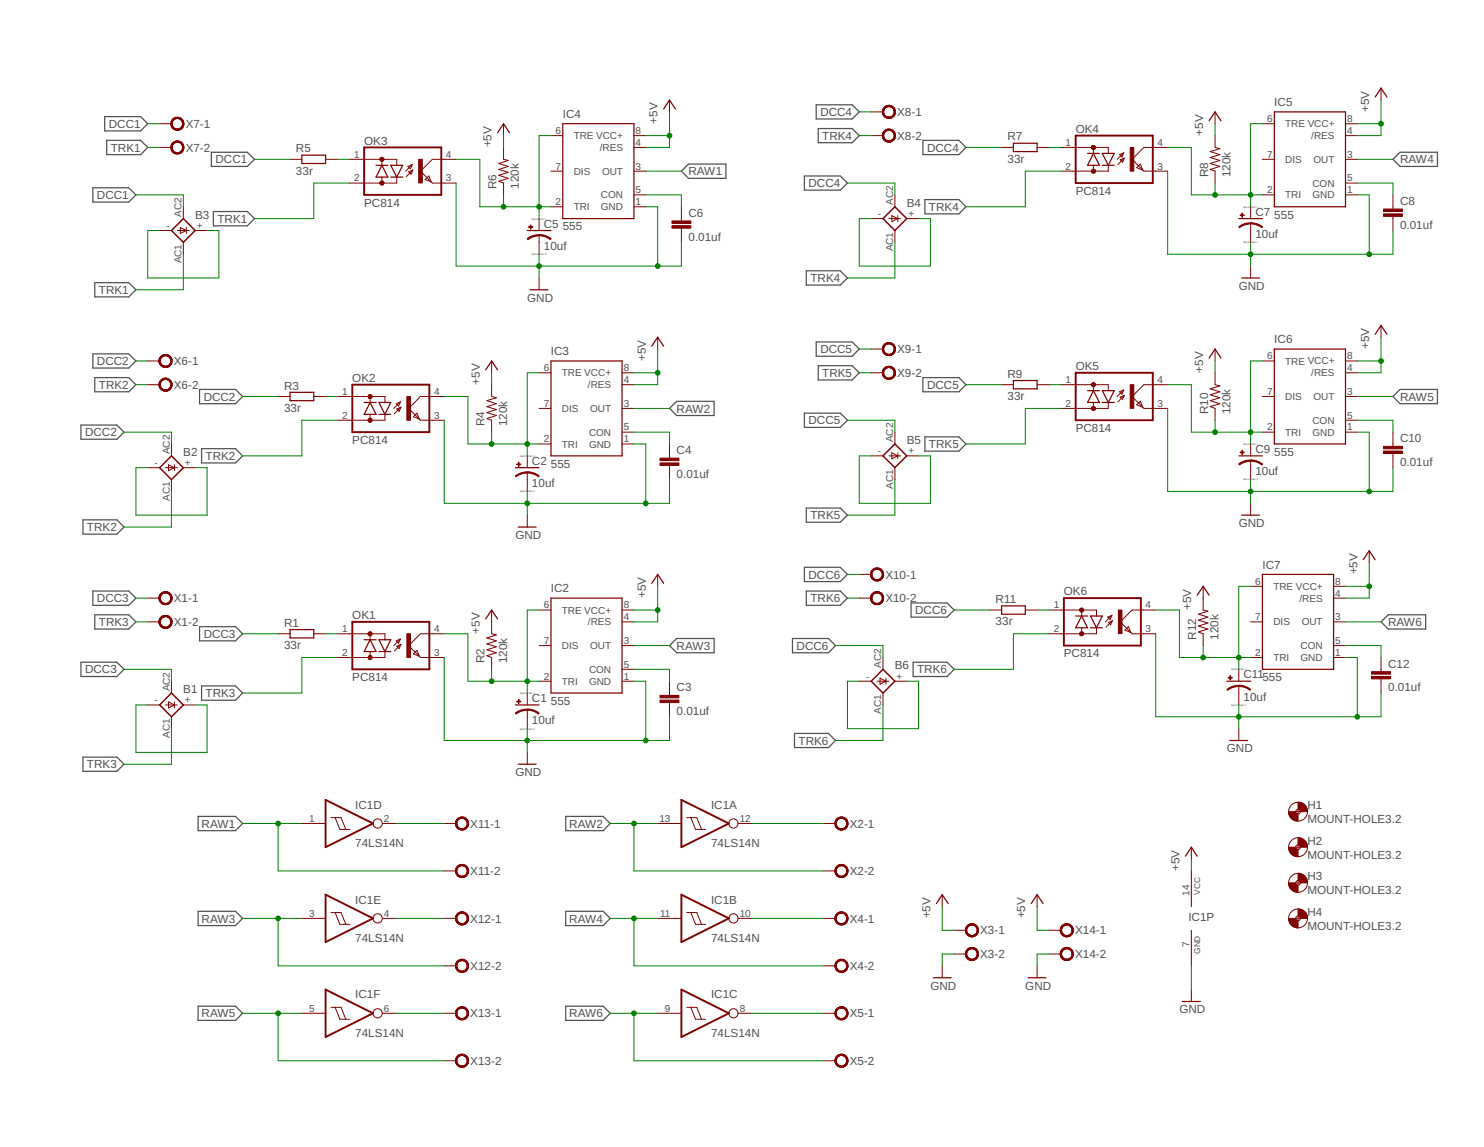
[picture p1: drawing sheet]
<svg xmlns="http://www.w3.org/2000/svg" width="279mm" height="216mm" viewBox="0 0 279 216" stroke-linecap="round" stroke-linejoin="round" font-family="sans-serif">
<defs><g id="words">
<g font-size="2.2" fill="#505050">
<text x="106" y="22.2">IC4</text>
<text x="123.8" y="23.3" transform="rotate(-90 123.8 23.3)">+5V</text>
<text x="154.4" y="21.8">DCC4</text>
<text x="168.9" y="21.8">X8-1</text>
<text x="239.9" y="19.9">IC5</text>
<text x="257.8" y="21.1" transform="rotate(-90 257.8 21.1)">+5V</text>
<text x="20.5" y="24.1">DCC1</text>
<text x="20.8" y="28.5">TRK1</text>
<text x="35" y="24.1">X7-1</text>
<text x="35" y="28.5">X7-2</text>
<text x="55.7" y="28.7">R5</text>
<text x="68.6" y="27.2">OK3</text>
<text x="92.6" y="27.8" transform="rotate(-90 92.6 27.8)">+5V</text>
<text x="154.8" y="26.3">TRK4</text>
<text x="168.9" y="26.3">X8-2</text>
<text x="174.5" y="28.5">DCC4</text>
<text x="189.7" y="26.4">R7</text>
<text x="202.5" y="25">OK4</text>
<text x="226.5" y="25.5" transform="rotate(-90 226.5 25.5)">+5V</text>
<text x="40.6" y="30.8">DCC1</text>
<text x="55.7" y="32.9">33r</text>
<text x="93.5" y="35.6" transform="rotate(-90 93.5 35.6)">R6</text>
<text x="97.7" y="35.6" transform="rotate(-90 97.7 35.6)">120k</text>
<text x="129.6" y="33">RAW1</text>
<text x="152.2" y="35.2">DCC4</text>
<text x="189.7" y="30.7">33r</text>
<text x="227.4" y="33.3" transform="rotate(-90 227.4 33.3)">R8</text>
<text x="231.7" y="33.3" transform="rotate(-90 231.7 33.3)">120k</text>
<text x="263.6" y="30.8">RAW4</text>
<text x="18.3" y="37.5">DCC1</text>
<text x="36.7" y="41.2">B3</text>
<text x="40.9" y="41.9">TRK1</text>
<text x="68.6" y="38.9">PC814</text>
<text x="129.6" y="40.8">C6</text>
<text x="170.7" y="38.9">B4</text>
<text x="174.9" y="39.7">TRK4</text>
<text x="202.5" y="36.7">PC814</text>
<text x="236.4" y="40.6">C7</text>
<text x="239.9" y="41.2">555</text>
<text x="263.6" y="38.6">C8</text>
<text x="102.4" y="47.1">10uf</text>
<text x="102.4" y="42.8">C5</text>
<text x="106" y="43.4">555</text>
<text x="129.6" y="45.3">0.01uf</text>
<text x="236.4" y="44.8">10uf</text>
<text x="263.6" y="43.1">0.01uf</text>
<text x="152.6" y="53.1">TRK4</text>
<text x="18.6" y="55.3">TRK1</text>
<text x="99.3" y="56.8">GND</text>
<text x="233.2" y="54.5">GND</text>
<text x="239.9" y="64.6">IC6</text>
<text x="257.8" y="65.7" transform="rotate(-90 257.8 65.7)">+5V</text>
<text x="18.3" y="68.7">DCC2</text>
<text x="32.7" y="68.7">X6-1</text>
<text x="66.3" y="71.9">OK2</text>
<text x="103.7" y="66.8">IC3</text>
<text x="121.6" y="67.9" transform="rotate(-90 121.6 67.9)">+5V</text>
<text x="154.4" y="66.5">DCC5</text>
<text x="154.8" y="71">TRK5</text>
<text x="168.9" y="66.5">X9-1</text>
<text x="168.9" y="71">X9-2</text>
<text x="189.7" y="71.1">R9</text>
<text x="202.5" y="69.6">OK5</text>
<text x="226.5" y="70.2" transform="rotate(-90 226.5 70.2)">+5V</text>
<text x="18.6" y="73.2">TRK2</text>
<text x="32.7" y="73.2">X6-2</text>
<text x="38.3" y="75.4">DCC2</text>
<text x="53.5" y="77.5">33r</text>
<text x="53.5" y="73.3">R3</text>
<text x="90.3" y="72.4" transform="rotate(-90 90.3 72.4)">+5V</text>
<text x="127.4" y="77.7">RAW2</text>
<text x="174.5" y="73.2">DCC5</text>
<text x="189.7" y="75.3">33r</text>
<text x="227.4" y="78" transform="rotate(-90 227.4 78)">R10</text>
<text x="231.7" y="78" transform="rotate(-90 231.7 78)">120k</text>
<text x="263.6" y="75.4">RAW5</text>
<text x="16" y="82.1">DCC2</text>
<text x="66.3" y="83.6">PC814</text>
<text x="91.2" y="80.2" transform="rotate(-90 91.2 80.2)">R4</text>
<text x="95.5" y="80.2" transform="rotate(-90 95.5 80.2)">120k</text>
<text x="152.2" y="79.9">DCC5</text>
<text x="170.7" y="83.6">B5</text>
<text x="202.5" y="81.3">PC814</text>
<text x="263.6" y="83.2">C10</text>
<text x="34.5" y="85.8">B2</text>
<text x="38.7" y="86.6">TRK2</text>
<text x="100.2" y="87.5">C2</text>
<text x="103.7" y="88">555</text>
<text x="127.4" y="89.9">0.01uf</text>
<text x="127.4" y="85.5">C4</text>
<text x="174.9" y="84.4">TRK5</text>
<text x="236.4" y="89.5">10uf</text>
<text x="236.4" y="85.2">C9</text>
<text x="239.9" y="85.8">555</text>
<text x="263.6" y="87.7">0.01uf</text>
<text x="100.2" y="91.7">10uf</text>
<text x="16.4" y="100">TRK2</text>
<text x="97" y="101.4">GND</text>
<text x="152.6" y="97.7">TRK5</text>
<text x="233.2" y="99.2">GND</text>
<text x="237.7" y="107">IC7</text>
<text x="18.3" y="113.4">DCC3</text>
<text x="32.7" y="113.4">X1-1</text>
<text x="103.7" y="111.5">IC2</text>
<text x="121.6" y="112.6" transform="rotate(-90 121.6 112.6)">+5V</text>
<text x="152.2" y="108.9">DCC6</text>
<text x="152.6" y="113.4">TRK6</text>
<text x="166.7" y="108.9">X10-1</text>
<text x="166.7" y="113.4">X10-2</text>
<text x="187.5" y="113.5">R11</text>
<text x="200.3" y="112">OK6</text>
<text x="255.6" y="108.1" transform="rotate(-90 255.6 108.1)">+5V</text>
<text x="18.6" y="117.8">TRK3</text>
<text x="32.7" y="117.8">X1-2</text>
<text x="53.5" y="118">R1</text>
<text x="66.3" y="116.5">OK1</text>
<text x="90.3" y="119.3" transform="rotate(-90 90.3 119.3)">+5V</text>
<text x="172.3" y="115.6">DCC6</text>
<text x="187.5" y="117.7">33r</text>
<text x="224.3" y="114.8" transform="rotate(-90 224.3 114.8)">+5V</text>
<text x="261.4" y="117.8">RAW6</text>
<text x="38.3" y="120.1">DCC3</text>
<text x="53.5" y="122.2">33r</text>
<text x="91.2" y="124.9" transform="rotate(-90 91.2 124.9)">R2</text>
<text x="95.5" y="124.9" transform="rotate(-90 95.5 124.9)">120k</text>
<text x="127.4" y="122.3">RAW3</text>
<text x="150" y="122.3">DCC6</text>
<text x="168.5" y="126">B6</text>
<text x="200.3" y="123.8">PC814</text>
<text x="225.2" y="120.4" transform="rotate(-90 225.2 120.4)">R12</text>
<text x="229.4" y="120.4" transform="rotate(-90 229.4 120.4)">120k</text>
<text x="261.4" y="125.7">C12</text>
<text x="16" y="126.8">DCC3</text>
<text x="34.5" y="130.5">B1</text>
<text x="38.7" y="131.2">TRK3</text>
<text x="66.3" y="128.2">PC814</text>
<text x="127.4" y="130.1">C3</text>
<text x="172.7" y="126.8">TRK6</text>
<text x="234.1" y="131.9">10uf</text>
<text x="234.1" y="127.7">C11</text>
<text x="237.7" y="128.2">555</text>
<text x="261.4" y="130.1">0.01uf</text>
<text x="100.2" y="136.4">10uf</text>
<text x="100.2" y="132.1">C1</text>
<text x="103.7" y="132.7">555</text>
<text x="127.4" y="134.6">0.01uf</text>
<text x="150.3" y="140.2">TRK6</text>
<text x="231" y="141.6">GND</text>
<text x="16.4" y="144.6">TRK3</text>
<text x="97" y="146.1">GND</text>
<text x="38" y="155.8">RAW1</text>
<text x="66.9" y="152.2">IC1D</text>
<text x="88.5" y="155.8">X11-1</text>
<text x="107.2" y="155.8">RAW2</text>
<text x="133.9" y="152.2">IC1A</text>
<text x="160" y="155.8">X2-1</text>
<text x="246.2" y="154.9">MOUNT-HOLE3.2</text>
<text x="246.2" y="152.3">H1</text>
<text x="66.9" y="159.5">74LS14N</text>
<text x="133.9" y="159.5">74LS14N</text>
<text x="246.2" y="161.6">MOUNT-HOLE3.2</text>
<text x="246.2" y="159">H2</text>
<text x="88.5" y="164.7">X11-2</text>
<text x="160" y="164.7">X2-2</text>
<text x="222.1" y="163.9" transform="rotate(-90 222.1 163.9)">+5V</text>
<text x="246.2" y="165.7">H3</text>
<text x="38" y="173.7">RAW3</text>
<text x="66.9" y="170.1">IC1E</text>
<text x="88.5" y="173.7">X12-1</text>
<text x="107.2" y="173.7">RAW4</text>
<text x="133.9" y="170.1">IC1B</text>
<text x="160" y="173.7">X4-1</text>
<text x="175.2" y="172.9" transform="rotate(-90 175.2 172.9)">+5V</text>
<text x="193" y="172.9" transform="rotate(-90 193 172.9)">+5V</text>
<text x="223.7" y="173.4">IC1P</text>
<text x="246.2" y="168.3">MOUNT-HOLE3.2</text>
<text x="246.2" y="172.4">H4</text>
<text x="66.9" y="177.3">74LS14N</text>
<text x="133.9" y="177.3">74LS14N</text>
<text x="184.6" y="175.9">X3-1</text>
<text x="202.4" y="175.9">X14-1</text>
<text x="246.2" y="175">MOUNT-HOLE3.2</text>
<text x="88.5" y="182.6">X12-2</text>
<text x="160" y="182.6">X4-2</text>
<text x="184.6" y="180.4">X3-2</text>
<text x="202.4" y="180.4">X14-2</text>
<text x="38" y="191.5">RAW5</text>
<text x="66.9" y="187.9">IC1F</text>
<text x="88.5" y="191.5">X13-1</text>
<text x="107.2" y="191.5">RAW6</text>
<text x="133.9" y="187.9">IC1C</text>
<text x="160" y="191.5">X5-1</text>
<text x="175.2" y="186.3">GND</text>
<text x="193" y="186.3">GND</text>
<text x="222.1" y="190.7">GND</text>
<text x="66.9" y="195.2">74LS14N</text>
<text x="133.9" y="195.2">74LS14N</text>
<text x="88.5" y="200.4">X13-2</text>
<text x="160" y="200.4">X5-2</text>
</g>
<g font-size="1.9" fill="#505050">
<text x="238.6" y="23">6</text>
<text x="242" y="24">TRE VCC+</text>
<text x="253.6" y="23">8</text>
<text x="66.7" y="29.7">1</text>
<text x="83.9" y="29.7">4</text>
<text x="104.6" y="25.2">6</text>
<text x="108" y="26.2">TRE VCC+</text>
<text x="112.9" y="28.4">/RES</text>
<text x="119.7" y="25.2">8</text>
<text x="119.7" y="27.4">4</text>
<text x="200.6" y="27.4">1</text>
<text x="217.9" y="27.4">4</text>
<text x="238.6" y="29.7">7</text>
<text x="246.9" y="26.2">/RES</text>
<text x="253.6" y="29.7">3</text>
<text x="253.6" y="25.2">4</text>
<text x="66.7" y="34.1">2</text>
<text x="83.9" y="34.1">3</text>
<text x="104.6" y="31.9">7</text>
<text x="108" y="32.9">DIS</text>
<text x="113.3" y="32.9">OUT</text>
<text x="119.7" y="31.9">3</text>
<text x="200.6" y="31.9">2</text>
<text x="217.9" y="31.9">3</text>
<text x="242" y="30.7">DIS</text>
<text x="247.1" y="35.1">CON</text>
<text x="247.3" y="30.7">OUT</text>
<text x="253.6" y="34.1">5</text>
<text x="34.2" y="40.8" transform="rotate(-90 34.2 40.8)">AC2</text>
<text x="104.6" y="38.6">2</text>
<text x="108" y="39.6">TRI</text>
<text x="113.1" y="39.6">GND</text>
<text x="113.1" y="37.4">CON</text>
<text x="119.7" y="38.6">1</text>
<text x="119.7" y="36.4">5</text>
<text x="165.3" y="40.8">-</text>
<text x="168.2" y="38.6" transform="rotate(-90 168.2 38.6)">AC2</text>
<text x="171" y="40.8">+</text>
<text x="238.6" y="36.4">2</text>
<text x="242" y="37.4">TRI</text>
<text x="247.1" y="37.4">GND</text>
<text x="253.6" y="36.4">1</text>
<text x="31.3" y="43.1">-</text>
<text x="37.1" y="43.1">+</text>
<text x="168.2" y="47.3" transform="rotate(-90 168.2 47.3)">AC1</text>
<text x="34.2" y="49.6" transform="rotate(-90 34.2 49.6)">AC1</text>
<text x="102.4" y="69.9">6</text>
<text x="105.8" y="70.8">TRE VCC+</text>
<text x="117.4" y="69.9">8</text>
<text x="238.6" y="67.6">6</text>
<text x="242" y="68.6">TRE VCC+</text>
<text x="246.9" y="70.8">/RES</text>
<text x="253.6" y="67.6">8</text>
<text x="253.6" y="69.9">4</text>
<text x="64.4" y="74.3">1</text>
<text x="81.7" y="74.3">4</text>
<text x="102.4" y="76.6">7</text>
<text x="105.8" y="77.5">DIS</text>
<text x="110.7" y="73.1">/RES</text>
<text x="111.1" y="77.5">OUT</text>
<text x="117.4" y="76.6">3</text>
<text x="117.4" y="72.1">4</text>
<text x="200.6" y="72.1">1</text>
<text x="200.6" y="76.6">2</text>
<text x="217.9" y="76.6">3</text>
<text x="217.9" y="72.1">4</text>
<text x="238.6" y="74.3">7</text>
<text x="242" y="75.3">DIS</text>
<text x="247.3" y="75.3">OUT</text>
<text x="253.6" y="74.3">3</text>
<text x="64.4" y="78.8">2</text>
<text x="81.7" y="78.8">3</text>
<text x="102.4" y="83.3">2</text>
<text x="110.9" y="82">CON</text>
<text x="117.4" y="83.3">1</text>
<text x="117.4" y="81">5</text>
<text x="168.2" y="83.3" transform="rotate(-90 168.2 83.3)">AC2</text>
<text x="238.6" y="81">2</text>
<text x="242" y="82">TRI</text>
<text x="247.1" y="82">GND</text>
<text x="247.1" y="79.8">CON</text>
<text x="253.6" y="81">1</text>
<text x="253.6" y="78.8">5</text>
<text x="29.1" y="87.7">-</text>
<text x="32" y="85.5" transform="rotate(-90 32 85.5)">AC2</text>
<text x="34.8" y="87.7">+</text>
<text x="105.8" y="84.2">TRI</text>
<text x="110.9" y="84.2">GND</text>
<text x="165.3" y="85.5">-</text>
<text x="171" y="85.5">+</text>
<text x="32" y="94.2" transform="rotate(-90 32 94.2)">AC1</text>
<text x="168.2" y="92" transform="rotate(-90 168.2 92)">AC1</text>
<text x="236.3" y="110">6</text>
<text x="239.7" y="111">TRE VCC+</text>
<text x="244.7" y="113.3">/RES</text>
<text x="251.4" y="110">8</text>
<text x="251.4" y="112.3">4</text>
<text x="64.4" y="119">1</text>
<text x="81.7" y="119">4</text>
<text x="102.4" y="114.5">6</text>
<text x="105.8" y="115.5">TRE VCC+</text>
<text x="110.7" y="117.7">/RES</text>
<text x="117.4" y="114.5">8</text>
<text x="117.4" y="116.7">4</text>
<text x="198.4" y="114.5">1</text>
<text x="198.4" y="119">2</text>
<text x="215.7" y="119">3</text>
<text x="215.7" y="114.5">4</text>
<text x="236.3" y="116.7">7</text>
<text x="239.7" y="117.7">DIS</text>
<text x="245.1" y="117.7">OUT</text>
<text x="251.4" y="116.7">3</text>
<text x="64.4" y="123.4">2</text>
<text x="81.7" y="123.4">3</text>
<text x="102.4" y="121.2">7</text>
<text x="105.8" y="122.2">DIS</text>
<text x="111.1" y="122.2">OUT</text>
<text x="117.4" y="121.2">3</text>
<text x="117.4" y="125.7">5</text>
<text x="165.9" y="125.7" transform="rotate(-90 165.9 125.7)">AC2</text>
<text x="236.3" y="123.4">2</text>
<text x="239.7" y="124.4">TRI</text>
<text x="244.9" y="124.4">GND</text>
<text x="244.9" y="122.2">CON</text>
<text x="251.4" y="123.4">1</text>
<text x="251.4" y="121.2">5</text>
<text x="32" y="130.1" transform="rotate(-90 32 130.1)">AC2</text>
<text x="102.4" y="127.9">2</text>
<text x="105.8" y="128.9">TRI</text>
<text x="110.9" y="128.9">GND</text>
<text x="110.9" y="126.7">CON</text>
<text x="117.4" y="127.9">1</text>
<text x="163.1" y="127.9">-</text>
<text x="168.8" y="127.9">+</text>
<text x="29.1" y="132.4">-</text>
<text x="34.8" y="132.4">+</text>
<text x="165.9" y="134.4" transform="rotate(-90 165.9 134.4)">AC1</text>
<text x="32" y="138.9" transform="rotate(-90 32 138.9)">AC1</text>
<text x="58.2" y="154.7">1</text>
<text x="72.3" y="154.7">2</text>
<text x="124.2" y="154.7">13</text>
<text x="139.3" y="154.7">12</text>
<text x="58.2" y="172.6">3</text>
<text x="72.3" y="172.6">4</text>
<text x="124.3" y="172.6">11</text>
<text x="139.3" y="172.6">10</text>
<text x="224" y="168.6" transform="rotate(-90 224 168.6)">14</text>
<text x="224" y="178.2" transform="rotate(-90 224 178.2)">7</text>
<text x="58.2" y="190.4">5</text>
<text x="72.3" y="190.4">6</text>
<text x="125.2" y="190.4">9</text>
<text x="139.3" y="190.4">8</text>
</g>
<g font-size="1.6" fill="#505050">
<text x="226" y="168.4" transform="rotate(-90 226 168.4)">VCC</text>
<text x="226" y="179.6" transform="rotate(-90 226 179.6)">GND</text>
</g>
<g font-size=".5" fill="#505050">
<text x="100.1" y="41.3">SpiceOrder 1</text>
<text x="234" y="39.1">SpiceOrder 1</text>
<text x="234" y="45.8">SpiceOrder 2</text>
<text x="100.1" y="48">SpiceOrder 2</text>
<text x="234" y="83.7">SpiceOrder 1</text>
<text x="97.8" y="86">SpiceOrder 1</text>
<text x="97.8" y="92.7">SpiceOrder 2</text>
<text x="234" y="90.4">SpiceOrder 2</text>
<text x="97.8" y="130.6">SpiceOrder 1</text>
<text x="231.8" y="126.2">SpiceOrder 1</text>
<text x="97.8" y="137.3">SpiceOrder 2</text>
<text x="231.8" y="132.9">SpiceOrder 2</text>
</g>
</g></defs>
<g fill="none" stroke="#505050" stroke-width=".23">
<path d="M153.7 19.7h6.7l1.4 1.4-1.4 1.3h-6.7zM17.5 35.3h6.7l1.4 1.4-1.4 1.3h-6.7zM19.7 21.9h6.8l1.3 1.4-1.3 1.3h-6.8zM20.1 26.4h6.4l1.3 1.3-1.3 1.4h-6.4zM39.8 28.7h6.8l1.3 1.3-1.3 1.3h-6.8zM40.2 39.8h6.4l1.3 1.3-1.3 1.4h-6.4zM129.6 30.9h7.1v2.7h-7.1l-1.3-1.4zM151.4 33.1h6.8l1.4 1.4-1.4 1.3h-6.8zM154.1 24.2h6.3l1.4 1.3-1.4 1.4h-6.3zM173.8 26.4h6.7l1.4 1.3-1.4 1.4h-6.7zM174.1 37.6h6.4l1.4 1.3-1.4 1.4h-6.4zM263.6 28.7h7v2.6h-7l-1.3-1.3z"/>
<path d="M17.8 53.2h6.4l1.4 1.3-1.4 1.4h-6.4zM151.8 51h6.4l1.4 1.3-1.4 1.4h-6.4zM17.5 66.6h6.7l1.4 1.3-1.4 1.4h-6.7zM17.8 71.1h6.4l1.4 1.3-1.4 1.3h-6.4zM37.6 73.3h6.7l1.4 1.3-1.4 1.4h-6.7zM126 76.9l1.4-1.4h7.1v2.7h-7.1zM151.4 77.8h6.8l1.4 1.3-1.4 1.4h-6.8zM153.7 64.4h6.7l1.4 1.3-1.4 1.4h-6.7zM154.1 68.8h6.3l1.4 1.4-1.4 1.3h-6.3zM173.8 71.1h6.7l1.4 1.3-1.4 1.3h-6.7zM263.6 73.3h7v2.7h-7l-1.3-1.4zM15.2 80h6.8l1.3 1.3-1.3 1.4h-6.8z"/>
<path d="M15.6 97.9h6.4l1.3 1.3-1.3 1.3h-6.4zM38 84.5h6.3l1.4 1.3-1.4 1.3h-6.3zM151.8 95.6h6.4l1.4 1.4-1.4 1.3h-6.4zM174.1 82.2h6.4l1.4 1.4-1.4 1.3h-6.4zM17.5 111.3h6.7l1.4 1.3-1.4 1.3h-6.7zM17.8 115.7h6.4l1.4 1.4-1.4 1.3h-6.4zM37.6 118h6.7l1.4 1.3-1.4 1.3h-6.7zM151.4 106.8h6.8l1.4 1.3-1.4 1.4h-6.8zM151.8 111.3h6.4l1.4 1.3-1.4 1.3h-6.4zM171.5 113.5h6.8l1.3 1.3-1.3 1.4h-6.8zM260 117.1l1.4-1.4h7v2.7h-7zM15.2 124.7h6.8l1.3 1.3-1.3 1.3h-6.8z"/>
<path d="M38 129.1h6.3l1.4 1.4-1.4 1.3h-6.3zM126 121.5l1.4-1.3h7.1v2.7h-7.1zM149.2 120.2h6.8l1.3 1.3-1.3 1.4h-6.8zM149.6 138h6.4l1.3 1.4-1.3 1.3h-6.4zM171.9 124.7h6.4l1.3 1.3-1.3 1.3h-6.4zM15.6 142.5h6.4l1.3 1.3-1.3 1.4h-6.4zM37.3 153.7h7l1.4 1.3-1.4 1.4h-7zM106.5 153.7h7.1l1.3 1.3-1.3 1.4h-7.1zM37.3 171.5h7l1.4 1.4-1.4 1.3h-7zM106.5 171.5h7.1l1.3 1.4-1.3 1.3h-7.1zM37.3 189.4h7l1.4 1.3-1.4 1.4h-7zM106.5 189.4h7.1l1.3 1.3-1.3 1.4h-7.1z"/>
</g>
<path d="M68.6 27.7h14.5v9h-14.5zM202.5 25.5h14.5v9h-14.5zM66.3 72.4h14.5v8.9h-14.5zM202.5 70.2h14.5v8.9h-14.5zM66.3 117.1h14.5v8.9h-14.5zM200.3 112.6h14.5v8.9h-14.5zM61.3 150.6l8.9 4.4-8.9 4.5zM128.3 150.6l8.9 4.4-8.9 4.5zM61.3 168.4l8.9 4.5-8.9 4.4zM128.3 168.4l8.9 4.5-8.9 4.4zM61.3 186.3l8.9 4.4-8.9 4.5zM128.3 186.3l8.9 4.4-8.9 4.5z" fill="none" stroke="#800000" stroke-width=".36"/>
<g fill="none" stroke="#800000" stroke-width=".19">
<path d="M126 18.8v2.3M260 16.6v2.2M30.1 27.7h2.2M30.1 23.3h2.2M34.5 38.9v2.2M54.6 30h2.2M61.3 30h2.2M65.8 30h8.9v1.1M71.9 30v1.1M71.9 33.3v1.2M74.7 33.3v1.2h-8.9M76.8 31.3l.8-.3-.3 .8z"/>
<path d="M76.9 32.3l.8-.3-.3 .8zM77.6 31l-1.2 1.2M77.7 32l-1.2 1.2M80.1 33.8l.6-.7 .5 1.1zM85.9 30h-4.5l-2.2 2.2 2.2 2.3h4.5M94.8 27.7v2.3l.9 .2-1.8 .6 1.8 .5-1.8 .6 1.8 .5-1.8 .6 1.8 .6-1.8 .5 .9 .4v2.2M94.8 23.3v2.2M103.7 25.5h2.3M103.7 32.2h2.3M103.7 38.9h2.3M119.4 25.5h2.2M119.4 32.2h2.2"/>
<path d="M119.4 38.9h2.2M119.4 36.7h2.2M119.4 27.7h2.2M128.3 38.9v2.7M164 25.5h2.2M164 21.1h2.2M168.5 36.7v2.2M188.6 27.7h2.2M195.3 27.7h2.2M199.7 27.7h9v1.2M205.9 27.7v1.2M205.9 31.1v1.1"/>
<path d="M208.7 31.1v1.1h-9M210.8 29.1l.8-.3-.4 .7zM210.9 30.1l.8-.3-.4 .7zM211.6 28.8l-1.3 1.2M211.7 29.8l-1.2 1.2M214.7 30.9l.4 1.1-1.1-.4zM215.1 32l.3 .2h4.4M219.8 27.7h-4.4l-2.3 2.3 2 2M228.8 25.5v2.2l.9 .3-1.8 .5 1.8 .6-1.8 .6 1.8 .5-1.8 .6 1.8 .5-1.8 .6 .9 .3v2.3M228.8 21.1v2.2M235.5 38.9v2.2M237.7 30h2.2"/>
<path d="M237.7 36.7h2.2M237.7 23.3h2.2M253.3 34.5h2.2M253.3 30h2.2M253.3 25.5h2.2M253.3 36.7h2.2M253.3 23.3h2.2M262.3 36.7v2.7M30.1 43.4h2.2M33.4 43.4h2.2M34 42.8l1.1 .6-1.1 .5zM34.5 45.6v2.3"/>
<path d="M35.1 42.8v1.1M36.7 43.4h2.3M101.5 41.1v2.3M101.5 44.3v3.6M101.5 52.3v2.2M128.3 42.9v2.7M164 41.1h2.2M167.4 41.1h2.2M167.9 40.6l1.1 .5-1.1 .6zM168.5 43.4v2.2M169 40.6v1.1M170.7 41.1h2.2"/>
<path d="M235.5 42v3.6M235.5 50.1v2.2M262.3 40.7v2.7M27.8 72.4h2.3M27.8 67.9h2.3M52.4 74.6h2.2M59.1 74.6h2.2M63.5 74.6h9v1.2M69.7 74.6v1.2M69.7 78v1.1M72.5 78v1.1h-9M74.6 76l.8-.4-.4 .8z"/>
<path d="M74.7 77l.8-.4-.4 .8zM75.4 75.6l-1.3 1.3M75.5 76.6l-1.2 1.3M78.5 77.8l.5 1.1-1.2-.5zM83.6 74.6h-4.4l-2.3 2.3 2.3 2.2h4.4M92.6 67.9v2.3M92.6 72.4v2.2l.9 .3-1.8 .5 1.8 .6-1.8 .5 1.8 .6-1.8 .6 1.8 .5-1.8 .6 .9 .3v2.2M101.5 70.2h2.2M101.5 76.9h2.2M117.1 70.2h2.3M117.1 76.9h2.3M117.1 72.4h2.3"/>
<path d="M123.8 63.5v2.2M164 70.2h2.2M164 65.7h2.2M188.6 72.4h2.2M195.3 72.4h2.2M199.7 72.4h9v1.1M205.9 72.4v1.1M205.9 75.8v1.1M208.7 75.8v1.1h-9M210.8 73.7l.8-.3-.4 .8zM210.9 74.8l.8-.4-.4 .8zM211.6 73.4l-1.3 1.2"/>
<path d="M211.7 74.4l-1.2 1.2M214 76.2l.7-.7 .4 1.1zM219.8 72.4h-4.4l-2.3 2.2 2.3 2.3h4.4M228.8 65.7v2.2M228.8 70.2v2.2l.9 .2-1.8 .6 1.8 .5-1.8 .6 1.8 .6-1.8 .5 1.8 .6-1.8 .5 .9 .4v2.2M237.7 74.6h2.2M237.7 67.9h2.2M253.3 79.1h2.2M253.3 74.6h2.2M253.3 70.2h2.2M253.3 67.9h2.2M260 61.3v2.2"/>
<path d="M27.8 88h2.3M31.2 88h2.2M31.7 87.5l1.1 .5-1.1 .6zM32.3 83.6v2.2M32.3 90.3v2.2M32.8 87.5v1.1M34.5 88h2.2M99.3 85.8v2.2M99.3 88.9v3.6M99.3 97v2.2M101.5 83.6h2.2M117.1 83.6h2.3"/>
<path d="M117.1 81.3h2.3M126 83.6v2.7M126 87.6v2.7M164 85.8h2.2M167.4 85.8h2.2M167.9 85.2l1.1 .6-1.1 .6zM168.5 81.3v2.3M168.5 88v2.3M169 85.2v1.2M170.7 85.8h2.2M235.5 83.6v2.2M235.5 86.7v3.6"/>
<path d="M235.5 94.7v2.3M237.7 81.3h2.2M253.3 81.3h2.2M262.3 81.3v2.7M262.3 85.4v2.6M27.8 117.1h2.3M27.8 112.6h2.3M52.4 119.3h2.2M59.1 119.3h2.2M63.5 119.3h9v1.1M69.7 119.3v1.1M83.6 119.3h-4.4l-2.3 2.2 2.1 2"/>
<path d="M92.6 114.8v4.5l.9 .2-1.8 .6 1.8 .5-1.8 .6 1.8 .6-1.8 .5 1.8 .6-1.8 .5 .9 .4v2.2M101.5 114.8h2.2M117.1 114.8h2.3M117.1 117.1h2.3M123.8 108.1v2.3M161.8 112.6h2.2M161.8 108.1h2.2M186.3 114.8h2.3M193 114.8h2.3M197.5 114.8h8.9v1.2M203.6 114.8v1.2M203.6 118.2v1.1"/>
<path d="M206.4 118.2v1.1h-8.9M208.6 116.2l.7-.4-.3 .8zM208.7 117.2l.7-.4-.3 .8zM209.3 115.8l-1.2 1.3M209.4 116.8l-1.2 1.3M211.8 118.6l.7-.6 .4 1.1zM212.9 119.1l.2 .2h4.5M217.6 114.8h-4.5l-2.2 2.3 2 2M226.5 110.4v4.4l.9 .2-1.8 .6 1.8 .6-1.8 .5 1.8 .6-1.8 .5 1.8 .6-1.8 .6 .9 .3v2.2M235.5 117.1h2.2M235.5 110.4h2.2M251.1 117.1h2.2"/>
<path d="M251.1 112.6h2.2M251.1 110.4h2.2M257.8 103.7v2.2M27.8 132.7h2.3M31.2 132.7h2.2M31.7 132.1l1.1 .6-1.1 .5zM32.3 128.2v2.3M32.3 134.9v2.3M32.8 132.1v1.1M34.5 132.7h2.2M69.7 122.6v1.2M72.5 122.6v1.2h-9"/>
<path d="M74.6 120.6l.8-.3-.4 .8zM74.7 121.6l.8-.3-.4 .8zM75.4 120.3l-1.3 1.2M75.5 121.3l-1.2 1.2M77.8 123.1l.7-.7 .5 1.1zM79 123.5l.2 .3h4.4M99.3 130.5v2.2M99.3 133.6v3.6M101.5 121.5h2.2M101.5 128.2h2.2M117.1 121.5h2.3M117.1 128.2h2.3"/>
<path d="M117.1 126h2.3M126 128.2v2.7M126 132.2v2.7M161.8 128.2h2.2M165.1 128.2h2.3M165.7 127.7l1.1 .5-1.1 .6zM166.2 123.8v2.2M166.2 130.5v2.2M166.8 127.7v1.1M168.5 128.2h2.2M233.2 126v2.2M233.2 129.1v3.6"/>
<path d="M233.2 137.2v2.2M235.5 123.8h2.2M251.1 123.8h2.2M251.1 121.5h2.2M260 123.8v2.6M260 127.8v2.7M56.8 155h4.5M62.3 153.9h1.9l.9 2.2M63.1 153.9l.9 2.2h1.9M72 155h2.7M83.6 155h2.3M99.3 141.6v2.2"/>
<path d="M123.8 155h4.5M129.3 153.9h1.9l.9 2.2M130.1 153.9l.9 2.2h1.9M139 155h2.7M155.1 155h2.2M224.3 159.5v2.2M243.9 152.8h.9M243.9 159.5h.9M244.4 152.3v.9M244.4 159v.9M56.8 172.9h4.5M62.3 171.8h1.9l.9 2.2"/>
<path d="M63.1 171.8l.9 2.2h1.9M72 172.9h2.7M83.6 172.9h2.3M83.6 163.9h2.3M123.8 172.9h4.5M129.3 171.8h1.9l.9 2.2M130.1 171.8l.9 2.2h1.9M139 172.9h2.7M155.1 172.9h2.2M155.1 163.9h2.2M177.4 168.4v2.2M179.6 175.1h2.3"/>
<path d="M179.6 179.6h2.3M195.3 168.4v2.2M197.5 175.1h2.2M197.5 179.6h2.2M224.3 163.9v6.7M224.3 175.1v6.7M243.9 172.9h.9M243.9 166.2h.9M244.4 165.7v.9M244.4 172.4v.9M56.8 190.7h4.5M62.3 189.6h1.9l.9 2.3"/>
<path d="M63.1 189.6l.9 2.3h1.9M72 190.7h2.7M83.6 190.7h2.3M83.6 181.8h2.3M83.6 199.7h2.3M123.8 190.7h4.5M129.3 189.6h1.9l.9 2.3M130.1 189.6l.9 2.3h1.9M139 190.7h2.7M155.1 190.7h2.2M155.1 181.8h2.2M155.1 199.7h2.2"/>
<path d="M177.4 181.8v2.2M195.3 181.8v2.2M224.3 186.3v2.2"/>
<circle cx="71.1" cy="155" r=".87"/>
<circle cx="138.1" cy="155" r=".87"/>
<circle cx="244.4" cy="152.8" r="1.78"/>
<circle cx="244.4" cy="159.5" r="1.78"/>
<circle cx="244.4" cy="152.8" r=".44"/>
<circle cx="244.4" cy="159.5" r=".44"/>
<circle cx="71.1" cy="172.9" r=".87"/>
<circle cx="138.1" cy="172.9" r=".87"/>
<circle cx="244.4" cy="166.2" r="1.78"/>
<circle cx="244.4" cy="172.9" r="1.78"/>
<circle cx="244.4" cy="166.2" r=".44"/>
<circle cx="244.4" cy="172.9" r=".44"/>
<circle cx="71.1" cy="190.7" r=".87"/>
<circle cx="138.1" cy="190.7" r=".87"/>
</g>
<path d="M32.3 43.4l2.2-2.3 2.2 2.3-2.2 2.2zM166.2 41.1l2.3-2.2 2.2 2.2-2.2 2.3zM30.1 88l2.2-2.2 2.2 2.2-2.2 2.3zM166.2 85.8l2.3-2.2 2.2 2.2-2.2 2.2zM32.3 130.5l2.2 2.2-2.2 2.2-2.2-2.2zM166.2 126l2.3 2.2-2.3 2.3-2.2-2.3z" fill="none" stroke="#800000" stroke-width=".28"/>
<g fill="none" stroke="#800000" stroke-width=".23">
<path d="M258.9 18.3l1.1-1.7 1.1 1.7M56.8 29.2h4.5v1.6h-4.5zM70.8 31.1h2.2M71.9 31.1l1.1 2.2h-2.2zM73.6 31.1h2.2l-1.1 2.2zM73.6 33.3h2.2M93.7 25l1.1-1.7 1.1 1.7M106 23.3h13.4v17.8h-13.4zM124.9 20.5l1.1-1.7 1.2 1.7M190.8 27h4.5v1.5h-4.5zM204.8 28.9h2.2M205.9 28.9l1.1 2.2h-2.2z"/>
<path d="M207.5 31.1h2.3M207.5 28.9h2.3l-1.1 2.2zM227.6 22.7l1.2-1.6 1.1 1.6M239.9 21.1h13.4v17.8h-13.4zM99.3 43.4h4.4M99.8 54.5h3.4M233.2 41.1h4.5M233.8 52.3h3.3M54.6 73.9h4.5v1.5h-4.5zM68.6 75.8h2.2M69.7 75.8l1.1 2.2h-2.2zM71.4 75.8h2.2l-1.1 2.2z"/>
<path d="M71.4 78h2.2M91.4 69.6l1.2-1.7 1.1 1.7M103.7 67.9h13.4v17.9h-13.4zM122.7 65.2l1.1-1.7 1.1 1.7M190.8 71.6h4.5v1.6h-4.5zM204.8 73.5h2.2M205.9 73.5l1.1 2.3h-2.2zM207.5 75.8h2.3M207.5 73.5h2.3l-1.1 2.3zM227.6 67.4l1.2-1.7 1.1 1.7M239.9 65.7h13.4v17.9h-13.4zM258.9 62.9l1.1-1.6 1.1 1.6"/>
<path d="M97 88h4.5M97.6 99.2h3.3M233.2 85.8h4.5M233.8 97h3.3M54.6 118.5h4.5v1.6h-4.5zM91.4 116.5l1.2-1.7 1.1 1.7M103.7 112.6h13.4v17.9h-13.4zM122.7 109.8l1.1-1.7 1.1 1.7M188.6 114h4.4v1.6h-4.4zM202.5 116h2.3M203.6 116l1.2 2.2h-2.3zM205.3 116h2.2l-1.1 2.2z"/>
<path d="M205.3 118.2h2.2M225.4 112l1.1-1.6 1.1 1.6M237.7 108.1h13.4v17.9h-13.4zM256.7 105.3l1.1-1.6 1.1 1.6M68.6 120.4h2.2M69.7 120.4l1.1 2.2h-2.2zM71.4 120.4h2.2l-1.1 2.2zM71.4 122.6h2.2M97 132.7h4.5M231 128.2h4.5M231.5 139.4h3.4M97.6 143.8h3.3"/>
<path d="M176.3 170.1l1.1-1.7 1.1 1.7M194.2 170.1l1.1-1.7 1.1 1.7M223.2 161.2l1.1-1.7 1.1 1.7M175.7 184h3.4M193.6 184h3.3M222.6 188.5h3.4"/>
</g>
<g fill="#800000" stroke="#800000" stroke-width=".19">
<path d="M69.3 119.1a.4 .4 0 0 1 .6-.1 .4 .4 0 0 1 0 .6 .4 .4 0 0 1-.6-.1v-.2h.4h-.4z" fill-rule="evenodd"/>
<path d="M69.3 123.5a.4 .4 0 0 1 .6 0 .4 .4 0 0 1 0 .6 .4 .4 0 0 1-.6-.1v-.2l.4-.1-.4 .1z" fill-rule="evenodd"/>
<path d="M30.3 111.7a1.24 1.24 0 0 1 2 .3 1.24 1.24 0 0 1-.8 1.8 1.24 1.24 0 0 1-1.6-1.2h.3a1 1 0 0 1 1.4-.9 1 1 0 0 1 .2 1.6 1 1 0 0 1-1.6-.4v-.3h-.3z" fill-rule="evenodd"/>
<path d="M30.3 111.7a1.24 1.24 0 0 1 2 .3 1.24 1.24 0 0 1-.8 1.8 1.24 1.24 0 0 1-1.6-1.2h.3a1 1 0 0 1 1.4-.9 1 1 0 0 1 .2 1.6 1 1 0 0 1-1.6-.4v-.3h-.3z" fill-rule="evenodd"/>
<path d="M30.3 111.7a1.24 1.24 0 0 1 2 .3 1.24 1.24 0 0 1-.8 1.8 1.24 1.24 0 0 1-1.6-1.2h.3a1 1 0 0 1 1.4-.9 1 1 0 0 1 .2 1.6 1 1 0 0 1-1.6-.4v-.3h-.3z" fill-rule="evenodd"/>
<path d="M30.3 116.2a1.24 1.24 0 0 1 2 .3 1.24 1.24 0 0 1-.8 1.8 1.24 1.24 0 0 1-1.6-1.2h.3a1 1 0 0 1 1.4-1 1 1 0 0 1 .2 1.7 1 1 0 0 1-1.6-.5v-.2h-.3z" fill-rule="evenodd"/>
<path d="M30.3 116.2a1.24 1.24 0 0 1 2 .3 1.24 1.24 0 0 1-.8 1.8 1.24 1.24 0 0 1-1.6-1.2h.3a1 1 0 0 1 1.4-1 1 1 0 0 1 .2 1.7 1 1 0 0 1-1.6-.5v-.2h-.3z" fill-rule="evenodd"/>
<path d="M30.3 116.2a1.24 1.24 0 0 1 2 .3 1.24 1.24 0 0 1-.8 1.8 1.24 1.24 0 0 1-1.6-1.2h.3a1 1 0 0 1 1.4-1 1 1 0 0 1 .2 1.7 1 1 0 0 1-1.6-.5v-.2h-.3z" fill-rule="evenodd"/>
<path d="M157.6 154.1a1.23 1.23 0 0 1 1.9 .3 1.23 1.23 0 0 1-.8 1.8 1.23 1.23 0 0 1-1.5-1.2h.2a1.01 1.01 0 0 1 1.4-.9 1.01 1.01 0 0 1 .3 1.6 1.01 1.01 0 0 1-1.6-.4l-.1-.3h-.2l.2-.6z" fill-rule="evenodd"/>
<path d="M157.6 154.1a1.23 1.23 0 0 1 1.9 .3 1.23 1.23 0 0 1-.8 1.8 1.23 1.23 0 0 1-1.5-1.2h.2a1.01 1.01 0 0 1 1.4-.9 1.01 1.01 0 0 1 .3 1.6 1.01 1.01 0 0 1-1.6-.4l-.1-.3h-.2l.2-.6z" fill-rule="evenodd"/>
<path d="M157.6 154.1a1.23 1.23 0 0 1 1.9 .3 1.23 1.23 0 0 1-.8 1.8 1.23 1.23 0 0 1-1.5-1.2h.2a1.01 1.01 0 0 1 1.4-.9 1.01 1.01 0 0 1 .3 1.6 1.01 1.01 0 0 1-1.6-.4l-.1-.3h-.2l.2-.6z" fill-rule="evenodd"/>
<path d="M157.6 163a1.23 1.23 0 0 1 1.9 .3 1.23 1.23 0 0 1-.8 1.8 1.23 1.23 0 0 1-1.5-1.2h.2a1.01 1.01 0 0 1 1.4-.9 1.01 1.01 0 0 1 .3 1.7 1.01 1.01 0 0 1-1.6-.5l-.1-.3h-.2l.2-.6z" fill-rule="evenodd"/>
<path d="M157.6 163a1.23 1.23 0 0 1 1.9 .3 1.23 1.23 0 0 1-.8 1.8 1.23 1.23 0 0 1-1.5-1.2h.2a1.01 1.01 0 0 1 1.4-.9 1.01 1.01 0 0 1 .3 1.7 1.01 1.01 0 0 1-1.6-.5l-.1-.3h-.2l.2-.6z" fill-rule="evenodd"/>
<path d="M157.6 163a1.23 1.23 0 0 1 1.9 .3 1.23 1.23 0 0 1-.8 1.8 1.23 1.23 0 0 1-1.5-1.2h.2a1.01 1.01 0 0 1 1.4-.9 1.01 1.01 0 0 1 .3 1.7 1.01 1.01 0 0 1-1.6-.5l-.1-.3h-.2l.2-.6z" fill-rule="evenodd"/>
<path d="M182.2 174.2a1.23 1.23 0 0 1 1.9 .3 1.23 1.23 0 0 1-.8 1.8 1.23 1.23 0 0 1-1.5-1.2h.2a1.01 1.01 0 0 1 1.5-.8 1.01 1.01 0 0 1 .1 1.7 1.01 1.01 0 0 1-1.6-.6v-.3h-.2v-.3z" fill-rule="evenodd"/>
<path d="M182.2 174.2a1.23 1.23 0 0 1 1.9 .3 1.23 1.23 0 0 1-.8 1.8 1.23 1.23 0 0 1-1.5-1.2h.2a1.01 1.01 0 0 1 1.5-.8 1.01 1.01 0 0 1 .1 1.7 1.01 1.01 0 0 1-1.6-.6v-.3h-.2v-.3z" fill-rule="evenodd"/>
<path d="M182.2 174.2a1.23 1.23 0 0 1 1.9 .3 1.23 1.23 0 0 1-.8 1.8 1.23 1.23 0 0 1-1.5-1.2h.2a1.01 1.01 0 0 1 1.5-.8 1.01 1.01 0 0 1 .1 1.7 1.01 1.01 0 0 1-1.6-.6v-.3h-.2v-.3z" fill-rule="evenodd"/>
<path d="M182.2 178.7a1.23 1.23 0 0 1 1.9 .3 1.23 1.23 0 0 1-.8 1.8 1.23 1.23 0 0 1-1.5-1.2h.2a1 1 0 0 1 1.5-.9 1 1 0 0 1 .1 1.7 1 1 0 0 1-1.6-.6v-.2h-.2v-.4z" fill-rule="evenodd"/>
<path d="M182.2 178.7a1.23 1.23 0 0 1 1.9 .3 1.23 1.23 0 0 1-.8 1.8 1.23 1.23 0 0 1-1.5-1.2h.2a1 1 0 0 1 1.5-.9 1 1 0 0 1 .1 1.7 1 1 0 0 1-1.6-.6v-.2h-.2v-.4z" fill-rule="evenodd"/>
<path d="M182.2 178.7a1.23 1.23 0 0 1 1.9 .3 1.23 1.23 0 0 1-.8 1.8 1.23 1.23 0 0 1-1.5-1.2h.2a1 1 0 0 1 1.5-.9 1 1 0 0 1 .1 1.7 1 1 0 0 1-1.6-.6v-.2h-.2v-.4z" fill-rule="evenodd"/>
<path d="M99.3 133.5l1.2 .1 1 .6-.1 .2-.8-.5-1.3-.2z" fill-rule="evenodd"/>
<path d="M97 134.2l1.1-.6 1.2-.1v.2l-.9 .1-1.2 .6z" fill-rule="evenodd"/>
<path d="M157.6 172a1.23 1.23 0 0 1 1.9 .3 1.23 1.23 0 0 1-.8 1.8 1.23 1.23 0 0 1-1.5-1.2h.2a1.01 1.01 0 0 1 1.4-1 1.01 1.01 0 0 1 .3 1.7 1.01 1.01 0 0 1-1.6-.5l-.1-.2h-.2l.2-.7z" fill-rule="evenodd"/>
<path d="M157.6 172a1.23 1.23 0 0 1 1.9 .3 1.23 1.23 0 0 1-.8 1.8 1.23 1.23 0 0 1-1.5-1.2h.2a1.01 1.01 0 0 1 1.4-1 1.01 1.01 0 0 1 .3 1.7 1.01 1.01 0 0 1-1.6-.5l-.1-.2h-.2l.2-.7z" fill-rule="evenodd"/>
<path d="M157.6 172a1.23 1.23 0 0 1 1.9 .3 1.23 1.23 0 0 1-.8 1.8 1.23 1.23 0 0 1-1.5-1.2h.2a1.01 1.01 0 0 1 1.4-1 1.01 1.01 0 0 1 .3 1.7 1.01 1.01 0 0 1-1.6-.5l-.1-.2h-.2l.2-.7z" fill-rule="evenodd"/>
<path d="M157.6 180.9a1.23 1.23 0 0 1 1.9 .3 1.23 1.23 0 0 1-.8 1.8 1.23 1.23 0 0 1-1.5-1.2h.2a1.01 1.01 0 0 1 1.4-.9 1.01 1.01 0 0 1 .3 1.6 1.01 1.01 0 0 1-1.6-.4l-.1-.3h-.2l.2-.6z" fill-rule="evenodd"/>
<path d="M157.6 180.9a1.23 1.23 0 0 1 1.9 .3 1.23 1.23 0 0 1-.8 1.8 1.23 1.23 0 0 1-1.5-1.2h.2a1.01 1.01 0 0 1 1.4-.9 1.01 1.01 0 0 1 .3 1.6 1.01 1.01 0 0 1-1.6-.4l-.1-.3h-.2l.2-.6z" fill-rule="evenodd"/>
<path d="M157.6 180.9a1.23 1.23 0 0 1 1.9 .3 1.23 1.23 0 0 1-.8 1.8 1.23 1.23 0 0 1-1.5-1.2h.2a1.01 1.01 0 0 1 1.4-.9 1.01 1.01 0 0 1 .3 1.6 1.01 1.01 0 0 1-1.6-.4l-.1-.3h-.2l.2-.6z" fill-rule="evenodd"/>
<path d="M157.6 189.8a1.23 1.23 0 0 1 1.9 .3 1.23 1.23 0 0 1-.8 1.8 1.23 1.23 0 0 1-1.5-1.2h.2a1.01 1.01 0 0 1 1.4-.9 1.01 1.01 0 0 1 .3 1.7 1.01 1.01 0 0 1-1.6-.5l-.1-.3h-.2v-.3z" fill-rule="evenodd"/>
<path d="M157.6 189.8a1.23 1.23 0 0 1 1.9 .3 1.23 1.23 0 0 1-.8 1.8 1.23 1.23 0 0 1-1.5-1.2h.2a1.01 1.01 0 0 1 1.4-.9 1.01 1.01 0 0 1 .3 1.7 1.01 1.01 0 0 1-1.6-.5l-.1-.3h-.2v-.3z" fill-rule="evenodd"/>
<path d="M157.6 189.8a1.23 1.23 0 0 1 1.9 .3 1.23 1.23 0 0 1-.8 1.8 1.23 1.23 0 0 1-1.5-1.2h.2a1.01 1.01 0 0 1 1.4-.9 1.01 1.01 0 0 1 .3 1.7 1.01 1.01 0 0 1-1.6-.5l-.1-.3h-.2v-.3z" fill-rule="evenodd"/>
<path d="M157.6 198.8a1.23 1.23 0 0 1 1.9 .3 1.23 1.23 0 0 1-.8 1.8 1.23 1.23 0 0 1-1.5-1.2h.2a1.01 1.01 0 0 1 1.4-1 1.01 1.01 0 0 1 .3 1.7 1.01 1.01 0 0 1-1.6-.5l-.1-.2h-.2v-.4z" fill-rule="evenodd"/>
<path d="M157.6 198.8a1.23 1.23 0 0 1 1.9 .3 1.23 1.23 0 0 1-.8 1.8 1.23 1.23 0 0 1-1.5-1.2h.2a1.01 1.01 0 0 1 1.4-1 1.01 1.01 0 0 1 .3 1.7 1.01 1.01 0 0 1-1.6-.5l-.1-.2h-.2v-.4z" fill-rule="evenodd"/>
<path d="M157.6 198.8a1.23 1.23 0 0 1 1.9 .3 1.23 1.23 0 0 1-.8 1.8 1.23 1.23 0 0 1-1.5-1.2h.2a1.01 1.01 0 0 1 1.4-1 1.01 1.01 0 0 1 .3 1.7 1.01 1.01 0 0 1-1.6-.5l-.1-.2h-.2v-.4z" fill-rule="evenodd"/>
<path d="M244.4 151a1.72 1.72 0 0 1 1.8 1.8h-1.4l-.1-.3-.3-.2z" fill-rule="evenodd"/>
<path d="M242.6 152.8h1.3l.2 .3 .3 .1v1.4a1.72 1.72 0 0 1-1.8-1.8z" fill-rule="evenodd"/>
<path d="M244.4 157.7a1.75 1.75 0 0 1 1.8 1.8h-1.4l-.1-.3-.3-.2z" fill-rule="evenodd"/>
<path d="M242.6 159.5h1.3l.2 .3 .3 .1v1.4a1.75 1.75 0 0 1-1.8-1.8z" fill-rule="evenodd"/>
<path d="M69.3 74.4a.4 .4 0 0 1 .6-.1 .4 .4 0 0 1 0 .6 .4 .4 0 0 1-.6 0v-.3h.4h-.4z" fill-rule="evenodd"/>
<path d="M69.3 78.9a.4 .4 0 0 1 .6-.1 .4 .4 0 0 1 0 .6 .4 .4 0 0 1-.6-.1v-.2h.4h-.4z" fill-rule="evenodd"/>
<path d="M30.3 67.1a1.23 1.23 0 0 1 1.9 .3 1.23 1.23 0 0 1-.8 1.8 1.23 1.23 0 0 1-1.5-1.3h.3a1 1 0 0 1 1.4-.9 1 1 0 0 1 .2 1.7 1 1 0 0 1-1.6-.5v-.3h-.3l.1-.3z" fill-rule="evenodd"/>
<path d="M30.3 67.1a1.23 1.23 0 0 1 1.9 .3 1.23 1.23 0 0 1-.8 1.8 1.23 1.23 0 0 1-1.5-1.3h.3a1 1 0 0 1 1.4-.9 1 1 0 0 1 .2 1.7 1 1 0 0 1-1.6-.5v-.3h-.3l.1-.3z" fill-rule="evenodd"/>
<path d="M30.3 67.1a1.23 1.23 0 0 1 1.9 .3 1.23 1.23 0 0 1-.8 1.8 1.23 1.23 0 0 1-1.5-1.3h.3a1 1 0 0 1 1.4-.9 1 1 0 0 1 .2 1.7 1 1 0 0 1-1.6-.5v-.3h-.3l.1-.3z" fill-rule="evenodd"/>
<path d="M30.3 71.5a1.23 1.23 0 0 1 1.9 .4 1.23 1.23 0 0 1-.8 1.7 1.23 1.23 0 0 1-1.5-1.2h.3a1 1 0 0 1 1.4-.9 1 1 0 0 1 .2 1.6 1 1 0 0 1-1.6-.4v-.3h-.3l.1-.3z" fill-rule="evenodd"/>
<path d="M30.3 71.5a1.23 1.23 0 0 1 1.9 .4 1.23 1.23 0 0 1-.8 1.7 1.23 1.23 0 0 1-1.5-1.2h.3a1 1 0 0 1 1.4-.9 1 1 0 0 1 .2 1.6 1 1 0 0 1-1.6-.4v-.3h-.3l.1-.3z" fill-rule="evenodd"/>
<path d="M30.3 71.5a1.23 1.23 0 0 1 1.9 .4 1.23 1.23 0 0 1-.8 1.7 1.23 1.23 0 0 1-1.5-1.2h.3a1 1 0 0 1 1.4-.9 1 1 0 0 1 .2 1.6 1 1 0 0 1-1.6-.4v-.3h-.3l.1-.3z" fill-rule="evenodd"/>
<path d="M99.3 88.8l1.2 .2 1 .6-.1 .1-.8-.4-1.3-.3z" fill-rule="evenodd"/>
<path d="M97 89.6l1.1-.6 1.2-.2v.2l-.9 .2-1.2 .5z" fill-rule="evenodd"/>
<path d="M71.6 29.8l.2-.2a.4 .4 0 0 1 .4 .1 .4 .4 0 0 1 .1 .4l-.1 .2a.41 .41 0 0 1-.5 .1 .41 .41 0 0 1-.2-.4h.4h-.4z" fill-rule="evenodd"/>
<path d="M71.6 34.2l.4-.1a.4 .4 0 0 1 .3 .5 .4 .4 0 0 1-.5 .2l-.3-.3 .4-.1-.4 .1z" fill-rule="evenodd"/>
<path d="M32.6 22.4a1.23 1.23 0 0 1 1.9 .3 1.23 1.23 0 0 1-.8 1.8 1.23 1.23 0 0 1-1.5-1.2h.2a1.01 1.01 0 0 1 1.4-1 1.01 1.01 0 0 1 .3 1.7 1.01 1.01 0 0 1-1.7-.4v-.3h-.2l.1-.7z" fill-rule="evenodd"/>
<path d="M32.6 22.4a1.23 1.23 0 0 1 1.9 .3 1.23 1.23 0 0 1-.8 1.8 1.23 1.23 0 0 1-1.5-1.2h.2a1.01 1.01 0 0 1 1.4-1 1.01 1.01 0 0 1 .3 1.7 1.01 1.01 0 0 1-1.7-.4v-.3h-.2l.1-.7z" fill-rule="evenodd"/>
<path d="M32.6 22.4a1.23 1.23 0 0 1 1.9 .3 1.23 1.23 0 0 1-.8 1.8 1.23 1.23 0 0 1-1.5-1.2h.2a1.01 1.01 0 0 1 1.4-1 1.01 1.01 0 0 1 .3 1.7 1.01 1.01 0 0 1-1.7-.4v-.3h-.2l.1-.7z" fill-rule="evenodd"/>
<path d="M32.6 26.9a1.23 1.23 0 0 1 1.9 .3 1.23 1.23 0 0 1-.8 1.7 1.23 1.23 0 0 1-1.5-1.2h.2a1.01 1.01 0 0 1 1.4-.9 1.01 1.01 0 0 1 .3 1.7 1.01 1.01 0 0 1-1.7-.5v-.3h-.2l.1-.6z" fill-rule="evenodd"/>
<path d="M32.6 26.9a1.23 1.23 0 0 1 1.9 .3 1.23 1.23 0 0 1-.8 1.7 1.23 1.23 0 0 1-1.5-1.2h.2a1.01 1.01 0 0 1 1.4-.9 1.01 1.01 0 0 1 .3 1.7 1.01 1.01 0 0 1-1.7-.5v-.3h-.2l.1-.6z" fill-rule="evenodd"/>
<path d="M32.6 26.9a1.23 1.23 0 0 1 1.9 .3 1.23 1.23 0 0 1-.8 1.7 1.23 1.23 0 0 1-1.5-1.2h.2a1.01 1.01 0 0 1 1.4-.9 1.01 1.01 0 0 1 .3 1.7 1.01 1.01 0 0 1-1.7-.5v-.3h-.2l.1-.6z" fill-rule="evenodd"/>
<path d="M101.5 44.2l1.2 .1 1.1 .6-.2 .2-1.2-.6-.9-.1z" fill-rule="evenodd"/>
<path d="M99.3 44.9l1-.6 1.2-.1v.2l-.9 .1-1.2 .6z" fill-rule="evenodd"/>
<path d="M205.5 27.5a.41 .41 0 0 1 .7 0 .41 .41 0 0 1-.2 .6 .41 .41 0 0 1-.5-.4l.4 .1-.4-.1z" fill-rule="evenodd"/>
<path d="M205.5 32a.41 .41 0 0 1 .7 0 .41 .41 0 0 1-.2 .6 .41 .41 0 0 1-.5-.4l.4 .1-.4-.1z" fill-rule="evenodd"/>
<path d="M166.5 20.2a1.23 1.23 0 0 1 1.9 .3 1.23 1.23 0 0 1-.7 1.7 1.23 1.23 0 0 1-1.6-1.1h.2a1.01 1.01 0 0 1 1.5-1 1.01 1.01 0 0 1 .2 1.7 1.01 1.01 0 0 1-1.6-.5l-.1-.2h-.2l.2-.7z" fill-rule="evenodd"/>
<path d="M166.5 20.2a1.23 1.23 0 0 1 1.9 .3 1.23 1.23 0 0 1-.7 1.7 1.23 1.23 0 0 1-1.6-1.1h.2a1.01 1.01 0 0 1 1.5-1 1.01 1.01 0 0 1 .2 1.7 1.01 1.01 0 0 1-1.6-.5l-.1-.2h-.2l.2-.7z" fill-rule="evenodd"/>
<path d="M166.5 20.2a1.23 1.23 0 0 1 1.9 .3 1.23 1.23 0 0 1-.7 1.7 1.23 1.23 0 0 1-1.6-1.1h.2a1.01 1.01 0 0 1 1.5-1 1.01 1.01 0 0 1 .2 1.7 1.01 1.01 0 0 1-1.6-.5l-.1-.2h-.2l.2-.7z" fill-rule="evenodd"/>
<path d="M166.5 24.6a1.23 1.23 0 0 1 1.9 .3 1.23 1.23 0 0 1-.7 1.8 1.23 1.23 0 0 1-1.6-1.2h.2a1.01 1.01 0 0 1 1.5-.9 1.01 1.01 0 0 1 .2 1.7 1.01 1.01 0 0 1-1.6-.5l-.1-.3h-.2l.2-.6z" fill-rule="evenodd"/>
<path d="M166.5 24.6a1.23 1.23 0 0 1 1.9 .3 1.23 1.23 0 0 1-.7 1.8 1.23 1.23 0 0 1-1.6-1.2h.2a1.01 1.01 0 0 1 1.5-.9 1.01 1.01 0 0 1 .2 1.7 1.01 1.01 0 0 1-1.6-.5l-.1-.3h-.2l.2-.6z" fill-rule="evenodd"/>
<path d="M166.5 24.6a1.23 1.23 0 0 1 1.9 .3 1.23 1.23 0 0 1-.7 1.8 1.23 1.23 0 0 1-1.6-1.2h.2a1.01 1.01 0 0 1 1.5-.9 1.01 1.01 0 0 1 .2 1.7 1.01 1.01 0 0 1-1.6-.5l-.1-.3h-.2l.2-.6z" fill-rule="evenodd"/>
<path d="M235.5 41.9l1.1 .2 1.1 .6-.1 .2-1.2-.6-.9-.2z" fill-rule="evenodd"/>
<path d="M233.2 42.7l1.1-.6 1.2-.2v.3l-.9 .1-1.2 .6z" fill-rule="evenodd"/>
<path d="M205.5 72.2a.4 .4 0 0 1 .7 0 .4 .4 0 0 1-.3 .6l-.4-.2v-.2h.4h-.4z" fill-rule="evenodd"/>
<path d="M205.5 76.7a.4 .4 0 0 1 .7 0 .4 .4 0 0 1-.3 .6l-.4-.2v-.2l.4-.1-.4 .1z" fill-rule="evenodd"/>
<path d="M166.5 64.8a1.23 1.23 0 0 1 1.9 .3 1.23 1.23 0 0 1-.7 1.8 1.23 1.23 0 0 1-1.6-1.2h.2a1.01 1.01 0 0 1 1.5-.9 1.01 1.01 0 0 1 .2 1.6 1.01 1.01 0 0 1-1.6-.4l-.1-.3h-.2l.2-.6z" fill-rule="evenodd"/>
<path d="M166.5 64.8a1.23 1.23 0 0 1 1.9 .3 1.23 1.23 0 0 1-.7 1.8 1.23 1.23 0 0 1-1.6-1.2h.2a1.01 1.01 0 0 1 1.5-.9 1.01 1.01 0 0 1 .2 1.6 1.01 1.01 0 0 1-1.6-.4l-.1-.3h-.2l.2-.6z" fill-rule="evenodd"/>
<path d="M166.5 64.8a1.23 1.23 0 0 1 1.9 .3 1.23 1.23 0 0 1-.7 1.8 1.23 1.23 0 0 1-1.6-1.2h.2a1.01 1.01 0 0 1 1.5-.9 1.01 1.01 0 0 1 .2 1.6 1.01 1.01 0 0 1-1.6-.4l-.1-.3h-.2l.2-.6z" fill-rule="evenodd"/>
<path d="M166.5 69.3a1.23 1.23 0 0 1 1.9 .3 1.23 1.23 0 0 1-.7 1.8 1.23 1.23 0 0 1-1.6-1.2h.2a1.01 1.01 0 0 1 1.5-1 1.01 1.01 0 0 1 .2 1.7 1.01 1.01 0 0 1-1.6-.5l-.1-.2h-.2l.2-.7z" fill-rule="evenodd"/>
<path d="M166.5 69.3a1.23 1.23 0 0 1 1.9 .3 1.23 1.23 0 0 1-.7 1.8 1.23 1.23 0 0 1-1.6-1.2h.2a1.01 1.01 0 0 1 1.5-1 1.01 1.01 0 0 1 .2 1.7 1.01 1.01 0 0 1-1.6-.5l-.1-.2h-.2l.2-.7z" fill-rule="evenodd"/>
<path d="M166.5 69.3a1.23 1.23 0 0 1 1.9 .3 1.23 1.23 0 0 1-.7 1.8 1.23 1.23 0 0 1-1.6-1.2h.2a1.01 1.01 0 0 1 1.5-1 1.01 1.01 0 0 1 .2 1.7 1.01 1.01 0 0 1-1.6-.5l-.1-.2h-.2l.2-.7z" fill-rule="evenodd"/>
<path d="M235.5 86.6l1.1 .2 1.1 .6-.1 .1-1.2-.6-.9-.1z" fill-rule="evenodd"/>
<path d="M233.2 87.3l1.1-.5 1.2-.2v.2l-.9 .1-1.2 .6z" fill-rule="evenodd"/>
<path d="M203.3 114.6a.4 .4 0 0 1 .6-.1 .4 .4 0 0 1 0 .6 .4 .4 0 0 1-.6-.1l-.1-.2h.5h-.5z" fill-rule="evenodd"/>
<path d="M203.3 119.1a.4 .4 0 0 1 .6-.1 .4 .4 0 0 1 0 .6 .4 .4 0 0 1-.6-.1l-.1-.2h.5h-.5z" fill-rule="evenodd"/>
<path d="M164.3 107.2a1.24 1.24 0 0 1 1.9 .4 1.24 1.24 0 0 1-.8 1.7 1.24 1.24 0 0 1-1.5-1.2h.2a1 1 0 0 1 1.4-.9 1 1 0 0 1 .3 1.7 1 1 0 0 1-1.6-.5l-.1-.3h-.2z" fill-rule="evenodd"/>
<path d="M164.3 107.2a1.24 1.24 0 0 1 1.9 .4 1.24 1.24 0 0 1-.8 1.7 1.24 1.24 0 0 1-1.5-1.2h.2a1 1 0 0 1 1.4-.9 1 1 0 0 1 .3 1.7 1 1 0 0 1-1.6-.5l-.1-.3h-.2z" fill-rule="evenodd"/>
<path d="M164.3 107.2a1.24 1.24 0 0 1 1.9 .4 1.24 1.24 0 0 1-.8 1.7 1.24 1.24 0 0 1-1.5-1.2h.2a1 1 0 0 1 1.4-.9 1 1 0 0 1 .3 1.7 1 1 0 0 1-1.6-.5l-.1-.3h-.2z" fill-rule="evenodd"/>
<path d="M164.3 111.7a1.24 1.24 0 0 1 1.9 .3 1.24 1.24 0 0 1-.8 1.8 1.24 1.24 0 0 1-1.5-1.2h.2a1 1 0 0 1 1.4-.9 1 1 0 0 1 .3 1.6 1 1 0 0 1-1.6-.4l-.1-.3h-.2z" fill-rule="evenodd"/>
<path d="M164.3 111.7a1.24 1.24 0 0 1 1.9 .3 1.24 1.24 0 0 1-.8 1.8 1.24 1.24 0 0 1-1.5-1.2h.2a1 1 0 0 1 1.4-.9 1 1 0 0 1 .3 1.6 1 1 0 0 1-1.6-.4l-.1-.3h-.2z" fill-rule="evenodd"/>
<path d="M164.3 111.7a1.24 1.24 0 0 1 1.9 .3 1.24 1.24 0 0 1-.8 1.8 1.24 1.24 0 0 1-1.5-1.2h.2a1 1 0 0 1 1.4-.9 1 1 0 0 1 .3 1.6 1 1 0 0 1-1.6-.4l-.1-.3h-.2z" fill-rule="evenodd"/>
<path d="M233.2 129l1.2 .2 1.1 .6-.1 .1-.8-.4-1.4-.3z" fill-rule="evenodd"/>
<path d="M231 129.8l1.1-.6 1.1-.2v.2l-.9 .1-1.2 .6z" fill-rule="evenodd"/>
<path d="M86.1 154.1a1.24 1.24 0 0 1 2 .3 1.24 1.24 0 0 1-.8 1.8 1.24 1.24 0 0 1-1.6-1.2h.3a1 1 0 0 1 1.4-.9 1 1 0 0 1 .2 1.6 1 1 0 0 1-1.6-.4v-.3h-.3z" fill-rule="evenodd"/>
<path d="M86.1 154.1a1.24 1.24 0 0 1 2 .3 1.24 1.24 0 0 1-.8 1.8 1.24 1.24 0 0 1-1.6-1.2h.3a1 1 0 0 1 1.4-.9 1 1 0 0 1 .2 1.6 1 1 0 0 1-1.6-.4v-.3h-.3z" fill-rule="evenodd"/>
<path d="M86.1 154.1a1.24 1.24 0 0 1 2 .3 1.24 1.24 0 0 1-.8 1.8 1.24 1.24 0 0 1-1.6-1.2h.3a1 1 0 0 1 1.4-.9 1 1 0 0 1 .2 1.6 1 1 0 0 1-1.6-.4v-.3h-.3z" fill-rule="evenodd"/>
<path d="M86.1 163a1.23 1.23 0 0 1 2 .4 1.23 1.23 0 0 1-.8 1.8 1.23 1.23 0 0 1-1.6-1.3h.3a1 1 0 0 1 1.4-.9 1 1 0 0 1 .2 1.7 1 1 0 0 1-1.6-.5v-.3h-.3z" fill-rule="evenodd"/>
<path d="M86.1 163a1.23 1.23 0 0 1 2 .4 1.23 1.23 0 0 1-.8 1.8 1.23 1.23 0 0 1-1.6-1.3h.3a1 1 0 0 1 1.4-.9 1 1 0 0 1 .2 1.7 1 1 0 0 1-1.6-.5v-.3h-.3z" fill-rule="evenodd"/>
<path d="M86.1 163a1.23 1.23 0 0 1 2 .4 1.23 1.23 0 0 1-.8 1.8 1.23 1.23 0 0 1-1.6-1.3h.3a1 1 0 0 1 1.4-.9 1 1 0 0 1 .2 1.7 1 1 0 0 1-1.6-.5v-.3h-.3z" fill-rule="evenodd"/>
<path d="M86.1 172a1.23 1.23 0 0 1 2 .3 1.23 1.23 0 0 1-.8 1.8 1.23 1.23 0 0 1-1.6-1.2h.3a1 1 0 0 1 1.4-1 1 1 0 0 1 .2 1.7 1 1 0 0 1-1.6-.5v-.2h-.3z" fill-rule="evenodd"/>
<path d="M86.1 172a1.23 1.23 0 0 1 2 .3 1.23 1.23 0 0 1-.8 1.8 1.23 1.23 0 0 1-1.6-1.2h.3a1 1 0 0 1 1.4-1 1 1 0 0 1 .2 1.7 1 1 0 0 1-1.6-.5v-.2h-.3z" fill-rule="evenodd"/>
<path d="M86.1 172a1.23 1.23 0 0 1 2 .3 1.23 1.23 0 0 1-.8 1.8 1.23 1.23 0 0 1-1.6-1.2h.3a1 1 0 0 1 1.4-1 1 1 0 0 1 .2 1.7 1 1 0 0 1-1.6-.5v-.2h-.3z" fill-rule="evenodd"/>
<path d="M86.1 180.9a1.23 1.23 0 0 1 2 .3 1.23 1.23 0 0 1-.8 1.8 1.23 1.23 0 0 1-1.6-1.2h.3a1 1 0 0 1 1.4-.9 1 1 0 0 1 .2 1.6 1 1 0 0 1-1.6-.4v-.3h-.3z" fill-rule="evenodd"/>
<path d="M86.1 180.9a1.23 1.23 0 0 1 2 .3 1.23 1.23 0 0 1-.8 1.8 1.23 1.23 0 0 1-1.6-1.2h.3a1 1 0 0 1 1.4-.9 1 1 0 0 1 .2 1.6 1 1 0 0 1-1.6-.4v-.3h-.3z" fill-rule="evenodd"/>
<path d="M86.1 180.9a1.23 1.23 0 0 1 2 .3 1.23 1.23 0 0 1-.8 1.8 1.23 1.23 0 0 1-1.6-1.2h.3a1 1 0 0 1 1.4-.9 1 1 0 0 1 .2 1.6 1 1 0 0 1-1.6-.4v-.3h-.3z" fill-rule="evenodd"/>
<path d="M86.1 189.8a1.23 1.23 0 0 1 2 .4 1.23 1.23 0 0 1-.8 1.8 1.23 1.23 0 0 1-1.6-1.3h.3a1 1 0 0 1 1.4-.9 1 1 0 0 1 .2 1.7 1 1 0 0 1-1.6-.5v-.3h-.3z" fill-rule="evenodd"/>
<path d="M86.1 189.8a1.23 1.23 0 0 1 2 .4 1.23 1.23 0 0 1-.8 1.8 1.23 1.23 0 0 1-1.6-1.3h.3a1 1 0 0 1 1.4-.9 1 1 0 0 1 .2 1.7 1 1 0 0 1-1.6-.5v-.3h-.3z" fill-rule="evenodd"/>
<path d="M86.1 189.8a1.23 1.23 0 0 1 2 .4 1.23 1.23 0 0 1-.8 1.8 1.23 1.23 0 0 1-1.6-1.3h.3a1 1 0 0 1 1.4-.9 1 1 0 0 1 .2 1.7 1 1 0 0 1-1.6-.5v-.3h-.3z" fill-rule="evenodd"/>
<path d="M86.1 198.8a1.23 1.23 0 0 1 2 .3 1.23 1.23 0 0 1-.8 1.8 1.23 1.23 0 0 1-1.6-1.2h.3a1 1 0 0 1 1.4-1 1 1 0 0 1 .2 1.7 1 1 0 0 1-1.6-.5v-.2h-.3z" fill-rule="evenodd"/>
<path d="M86.1 198.8a1.23 1.23 0 0 1 2 .3 1.23 1.23 0 0 1-.8 1.8 1.23 1.23 0 0 1-1.6-1.2h.3a1 1 0 0 1 1.4-1 1 1 0 0 1 .2 1.7 1 1 0 0 1-1.6-.5v-.2h-.3z" fill-rule="evenodd"/>
<path d="M86.1 198.8a1.23 1.23 0 0 1 2 .3 1.23 1.23 0 0 1-.8 1.8 1.23 1.23 0 0 1-1.6-1.2h.3a1 1 0 0 1 1.4-1 1 1 0 0 1 .2 1.7 1 1 0 0 1-1.6-.5v-.2h-.3z" fill-rule="evenodd"/>
<path d="M244.4 164.4a1.75 1.75 0 0 1 1.8 1.8h-1.4l-.1-.3-.3-.2z" fill-rule="evenodd"/>
<path d="M242.6 166.2h1.3l.2 .3 .3 .1v1.4a1.75 1.75 0 0 1-1.8-1.8z" fill-rule="evenodd"/>
<path d="M200 174.2a1.23 1.23 0 0 1 1.9 .3 1.23 1.23 0 0 1-.7 1.8 1.23 1.23 0 0 1-1.6-1.2h.3a1.01 1.01 0 0 1 1.4-.8 1.01 1.01 0 0 1 .2 1.7 1.01 1.01 0 0 1-1.6-.6v-.3h-.3z" fill-rule="evenodd"/>
<path d="M200 174.2a1.23 1.23 0 0 1 1.9 .3 1.23 1.23 0 0 1-.7 1.8 1.23 1.23 0 0 1-1.6-1.2h.3a1.01 1.01 0 0 1 1.4-.8 1.01 1.01 0 0 1 .2 1.7 1.01 1.01 0 0 1-1.6-.6v-.3h-.3z" fill-rule="evenodd"/>
<path d="M200 174.2a1.23 1.23 0 0 1 1.9 .3 1.23 1.23 0 0 1-.7 1.8 1.23 1.23 0 0 1-1.6-1.2h.3a1.01 1.01 0 0 1 1.4-.8 1.01 1.01 0 0 1 .2 1.7 1.01 1.01 0 0 1-1.6-.6v-.3h-.3z" fill-rule="evenodd"/>
<path d="M200 178.7a1.23 1.23 0 0 1 1.9 .3 1.23 1.23 0 0 1-.7 1.7 1.23 1.23 0 0 1-1.6-1.1h.3a1 1 0 0 1 1.4-.9 1 1 0 0 1 .2 1.7 1 1 0 0 1-1.6-.6v-.2h-.3z" fill-rule="evenodd"/>
<path d="M200 178.7a1.23 1.23 0 0 1 1.9 .3 1.23 1.23 0 0 1-.7 1.7 1.23 1.23 0 0 1-1.6-1.1h.3a1 1 0 0 1 1.4-.9 1 1 0 0 1 .2 1.7 1 1 0 0 1-1.6-.6v-.2h-.3z" fill-rule="evenodd"/>
<path d="M200 178.7a1.23 1.23 0 0 1 1.9 .3 1.23 1.23 0 0 1-.7 1.7 1.23 1.23 0 0 1-1.6-1.1h.3a1 1 0 0 1 1.4-.9 1 1 0 0 1 .2 1.7 1 1 0 0 1-1.6-.6v-.2h-.3z" fill-rule="evenodd"/>
<path d="M244.4 171.1a1.75 1.75 0 0 1 1.8 1.8h-1.4l-.1-.3-.3-.2z" fill-rule="evenodd"/>
<path d="M242.6 172.9h1.3l.2 .3 .3 .1v1.4a1.75 1.75 0 0 1-1.8-1.8z" fill-rule="evenodd"/>
</g>
<g fill="#800000" stroke="#800000" stroke-width=".19">
<path d="M76.6 119.3h.7v4.4h-.7z"/>
<path d="M97.3 132h.7v.1h-.7z"/>
<path d="M97.6 131.7h.1v.7h-.1z"/>
<path d="M124.3 131.8h3.5v.4h-3.5z"/>
<path d="M124.3 130.9h3.5v.5h-3.5z"/>
<path d="M76.6 74.7h.7v4.4h-.7z"/>
<path d="M97.3 87.3h.7v.2h-.7z"/>
<path d="M97.6 87h.1v.8h-.1z"/>
<path d="M124.3 87.1h3.5v.5h-3.5z"/>
<path d="M124.3 86.2h3.5v.5h-3.5z"/>
<path d="M78.8 30h.7v4.4h-.7z"/>
<path d="M99.5 42.7h.8v.1h-.8z"/>
<path d="M99.8 42.4h.2v.7h-.2z"/>
<path d="M126.5 42.5h3.6v.4h-3.6z"/>
<path d="M126.5 41.6h3.6v.5h-3.6z"/>
<path d="M212.8 27.8h.7v4.4h-.7z"/>
<path d="M233.5 40.4h.8v.2h-.8z"/>
<path d="M233.8 40.1h.1v.8h-.1z"/>
<path d="M260.5 40.3h3.5v.4h-3.5z"/>
<path d="M260.5 39.3h3.5v.5h-3.5z"/>
<path d="M212.8 72.4h.7v4.5h-.7z"/>
<path d="M233.5 85.1h.8v.1h-.8z"/>
<path d="M233.8 84.8h.1v.7h-.1z"/>
<path d="M260.5 84.9h3.5v.5h-3.5z"/>
<path d="M260.5 84h3.5v.5h-3.5z"/>
<path d="M210.6 114.8h.6v4.5h-.6z"/>
<path d="M231.2 127.5h.8v.1h-.8z"/>
<path d="M231.6 127.2h.1v.8h-.1z"/>
<path d="M258.2 127.3h3.6v.5h-3.6z"/>
<path d="M258.2 126.4h3.6v.5h-3.6z"/>
</g>
<g fill="none" stroke="#008000" stroke-width=".19">
<path d="M260 18.8v6.7h-4.5M25.6 36.7h8.9v2.2M27.8 27.7h2.3M27.8 23.3h2.3M47.9 30h6.7M63.5 30h2.3M65.8 34.5h-6.7v6.6h-11.2M85.9 34.5v15.6h42.4v-4.5M85.9 30h4.4v8.9h13.4M94.8 25.5v2.2M94.8 36.7v2.2M103.7 25.5h-2.2v15.6"/>
<path d="M121.6 38.9h2.2v11.2M121.6 25.5h4.4M121.6 36.7h6.7v2.2M121.6 32.2h6.7M126 21.1v6.6h-4.4M159.6 34.5h8.9v2.2M161.8 25.5h2.2M161.8 21.1h2.2M181.9 27.7h6.7M197.5 27.7h2.2M199.7 32.2h-6.7v6.7h-11.1M219.8 27.7h4.5v9h13.4"/>
<path d="M219.8 32.2v15.7h42.5v-4.5M228.8 23.3v2.2M228.8 34.5v2.2M237.7 23.3h-2.2v15.6M255.5 23.3h4.5M255.5 36.7h2.3v11.2M255.5 34.5h6.8v2.2M255.5 30h6.8M30.1 43.4h-2.3v8.9h13.4v-8.9h-2.2M34.5 47.9v6.6h-8.9M101.5 47.9v4.4M164 41.1h-2.2v9h13.4v-9h-2.3"/>
<path d="M168.5 45.6v6.7h-8.9M235.5 45.6v4.5M25.6 72.4h2.2M25.6 67.9h2.2M45.7 74.6h6.7M61.3 74.6h2.2M63.5 79.1h-6.7v6.7h-11.1M83.6 79.1v15.6h42.4v-4.4M83.6 74.6h4.5v9h13.4M92.6 70.2v2.2M101.5 70.2h-2.2v15.6M119.4 70.2h4.4"/>
<path d="M119.4 76.9h6.6M123.8 65.7v6.7h-4.4M159.6 79.1h8.9v2.2M161.8 70.2h2.2M161.8 65.7h2.2M181.9 72.4h6.7M197.5 72.4h2.2M199.7 76.9h-6.7v6.7h-11.1M219.8 72.4h4.5v8.9h13.4M219.8 76.9v15.6h42.5v-4.5M228.8 67.9v2.3M228.8 79.1v2.2"/>
<path d="M237.7 67.9h-2.2v15.7M255.5 67.9h4.5M255.5 79.1h6.8v2.2M255.5 74.6h6.8M260 63.5v6.7h-4.5M23.3 81.3h9v2.3M27.8 88h-2.2v9h13.4v-9h-2.3M32.3 92.5v6.7h-9M92.6 81.3v2.3M99.3 92.5v4.5M119.4 81.3h6.6v2.3M119.4 83.6h2.2v11.1"/>
<path d="M164 85.8h-2.2v8.9h13.4v-8.9h-2.3M168.5 90.3v6.7h-8.9M235.5 90.3v4.4M255.5 81.3h2.3v11.2M25.6 117.1h2.2M25.6 112.6h2.2M45.7 119.3h6.7M61.3 119.3h2.2M83.6 119.3h4.5v8.9h13.4M101.5 114.8h-2.2v15.7M119.4 114.8h4.4M123.8 110.4v6.7h-4.4"/>
<path d="M159.6 112.6h2.2M159.6 108.1h2.2M179.6 114.8h6.7M195.3 114.8h2.2M197.5 119.3h-6.7v6.7h-11.2M217.6 114.8h4.5v9h13.4M217.6 119.3v15.6h42.4v-4.4M235.5 110.4h-2.3v15.6M253.3 117.1h6.7M253.3 110.4h4.5M257.8 105.9v6.7h-4.5M23.3 126h9v2.2"/>
<path d="M27.8 132.7h-2.2v8.9h13.4v-8.9h-2.3M32.3 137.2v6.6h-9M63.5 123.8h-6.7v6.7h-11.1M83.6 123.8v15.6h42.4v-4.5M92.6 126v2.2M99.3 137.2v4.4M119.4 126h6.6v2.2M119.4 128.2h2.2v11.2M119.4 121.5h6.6M157.3 121.5h8.9v2.3M161.8 128.2h-2.2v9h13.3v-9h-2.2M166.2 132.7v6.7h-8.9"/>
<path d="M226.5 121.5v2.3M233.2 132.7v4.5M253.3 121.5h6.7v2.3M253.3 123.8h2.2v11.1M45.7 155h11.1M52.4 155v8.9h31.2M74.7 155h8.9M114.9 155h8.9M119.4 155v8.9h35.7M141.7 155h13.4M45.7 172.9h11.1M52.4 172.9v8.9h31.2"/>
<path d="M74.7 172.9h8.9M114.9 172.9h8.9M119.4 172.9v8.9h35.7M141.7 172.9h13.4M177.4 170.6v4.5h2.2M179.6 179.6h-2.2v2.2M195.3 170.6v4.5h2.2M197.5 179.6h-2.2v2.2M224.3 161.7v2.2M45.7 190.7h11.1M52.4 190.7v9h31.2M74.7 190.7h8.9"/>
<path d="M114.9 190.7h8.9M119.4 190.7v9h35.7M141.7 190.7h13.4M224.3 181.8v4.5"/>
</g>
<g fill="#008000" stroke="#008000" stroke-width=".19">
<circle cx="123.8" cy="114.8" r=".44"/>
<circle cx="123.8" cy="70.2" r=".44"/>
<circle cx="126" cy="25.5" r=".44"/>
<circle cx="260" cy="23.3" r=".44"/>
<circle cx="260" cy="67.9" r=".44"/>
<circle cx="257.8" cy="110.4" r=".44"/>
<circle cx="99.3" cy="139.4" r=".44"/>
<circle cx="121.6" cy="139.4" r=".44"/>
<circle cx="99.3" cy="94.7" r=".44"/>
<circle cx="121.6" cy="94.7" r=".44"/>
<circle cx="101.5" cy="50.1" r=".44"/>
<circle cx="123.8" cy="50.1" r=".44"/>
<circle cx="235.5" cy="47.9" r=".44"/>
<circle cx="257.8" cy="47.9" r=".44"/>
<circle cx="235.5" cy="92.5" r=".44"/>
<circle cx="257.8" cy="92.5" r=".44"/>
<circle cx="233.2" cy="134.9" r=".44"/>
<circle cx="255.5" cy="134.9" r=".44"/>
<circle cx="92.6" cy="128.2" r=".44"/>
<circle cx="99.3" cy="128.2" r=".44"/>
<circle cx="92.6" cy="83.6" r=".44"/>
<circle cx="99.3" cy="83.6" r=".44"/>
<circle cx="94.8" cy="38.9" r=".44"/>
<circle cx="101.5" cy="38.9" r=".44"/>
<circle cx="52.4" cy="155" r=".44"/>
<circle cx="119.4" cy="155" r=".44"/>
<circle cx="52.4" cy="172.9" r=".44"/>
<circle cx="228.8" cy="36.7" r=".44"/>
<circle cx="235.5" cy="36.7" r=".44"/>
<circle cx="228.8" cy="81.3" r=".44"/>
<circle cx="235.5" cy="81.3" r=".44"/>
<circle cx="226.5" cy="123.8" r=".44"/>
<circle cx="233.2" cy="123.8" r=".44"/>
<circle cx="119.4" cy="172.9" r=".44"/>
<circle cx="52.4" cy="190.7" r=".44"/>
<circle cx="119.4" cy="190.7" r=".44"/>
</g>
<use href="#words"/>
</svg>
